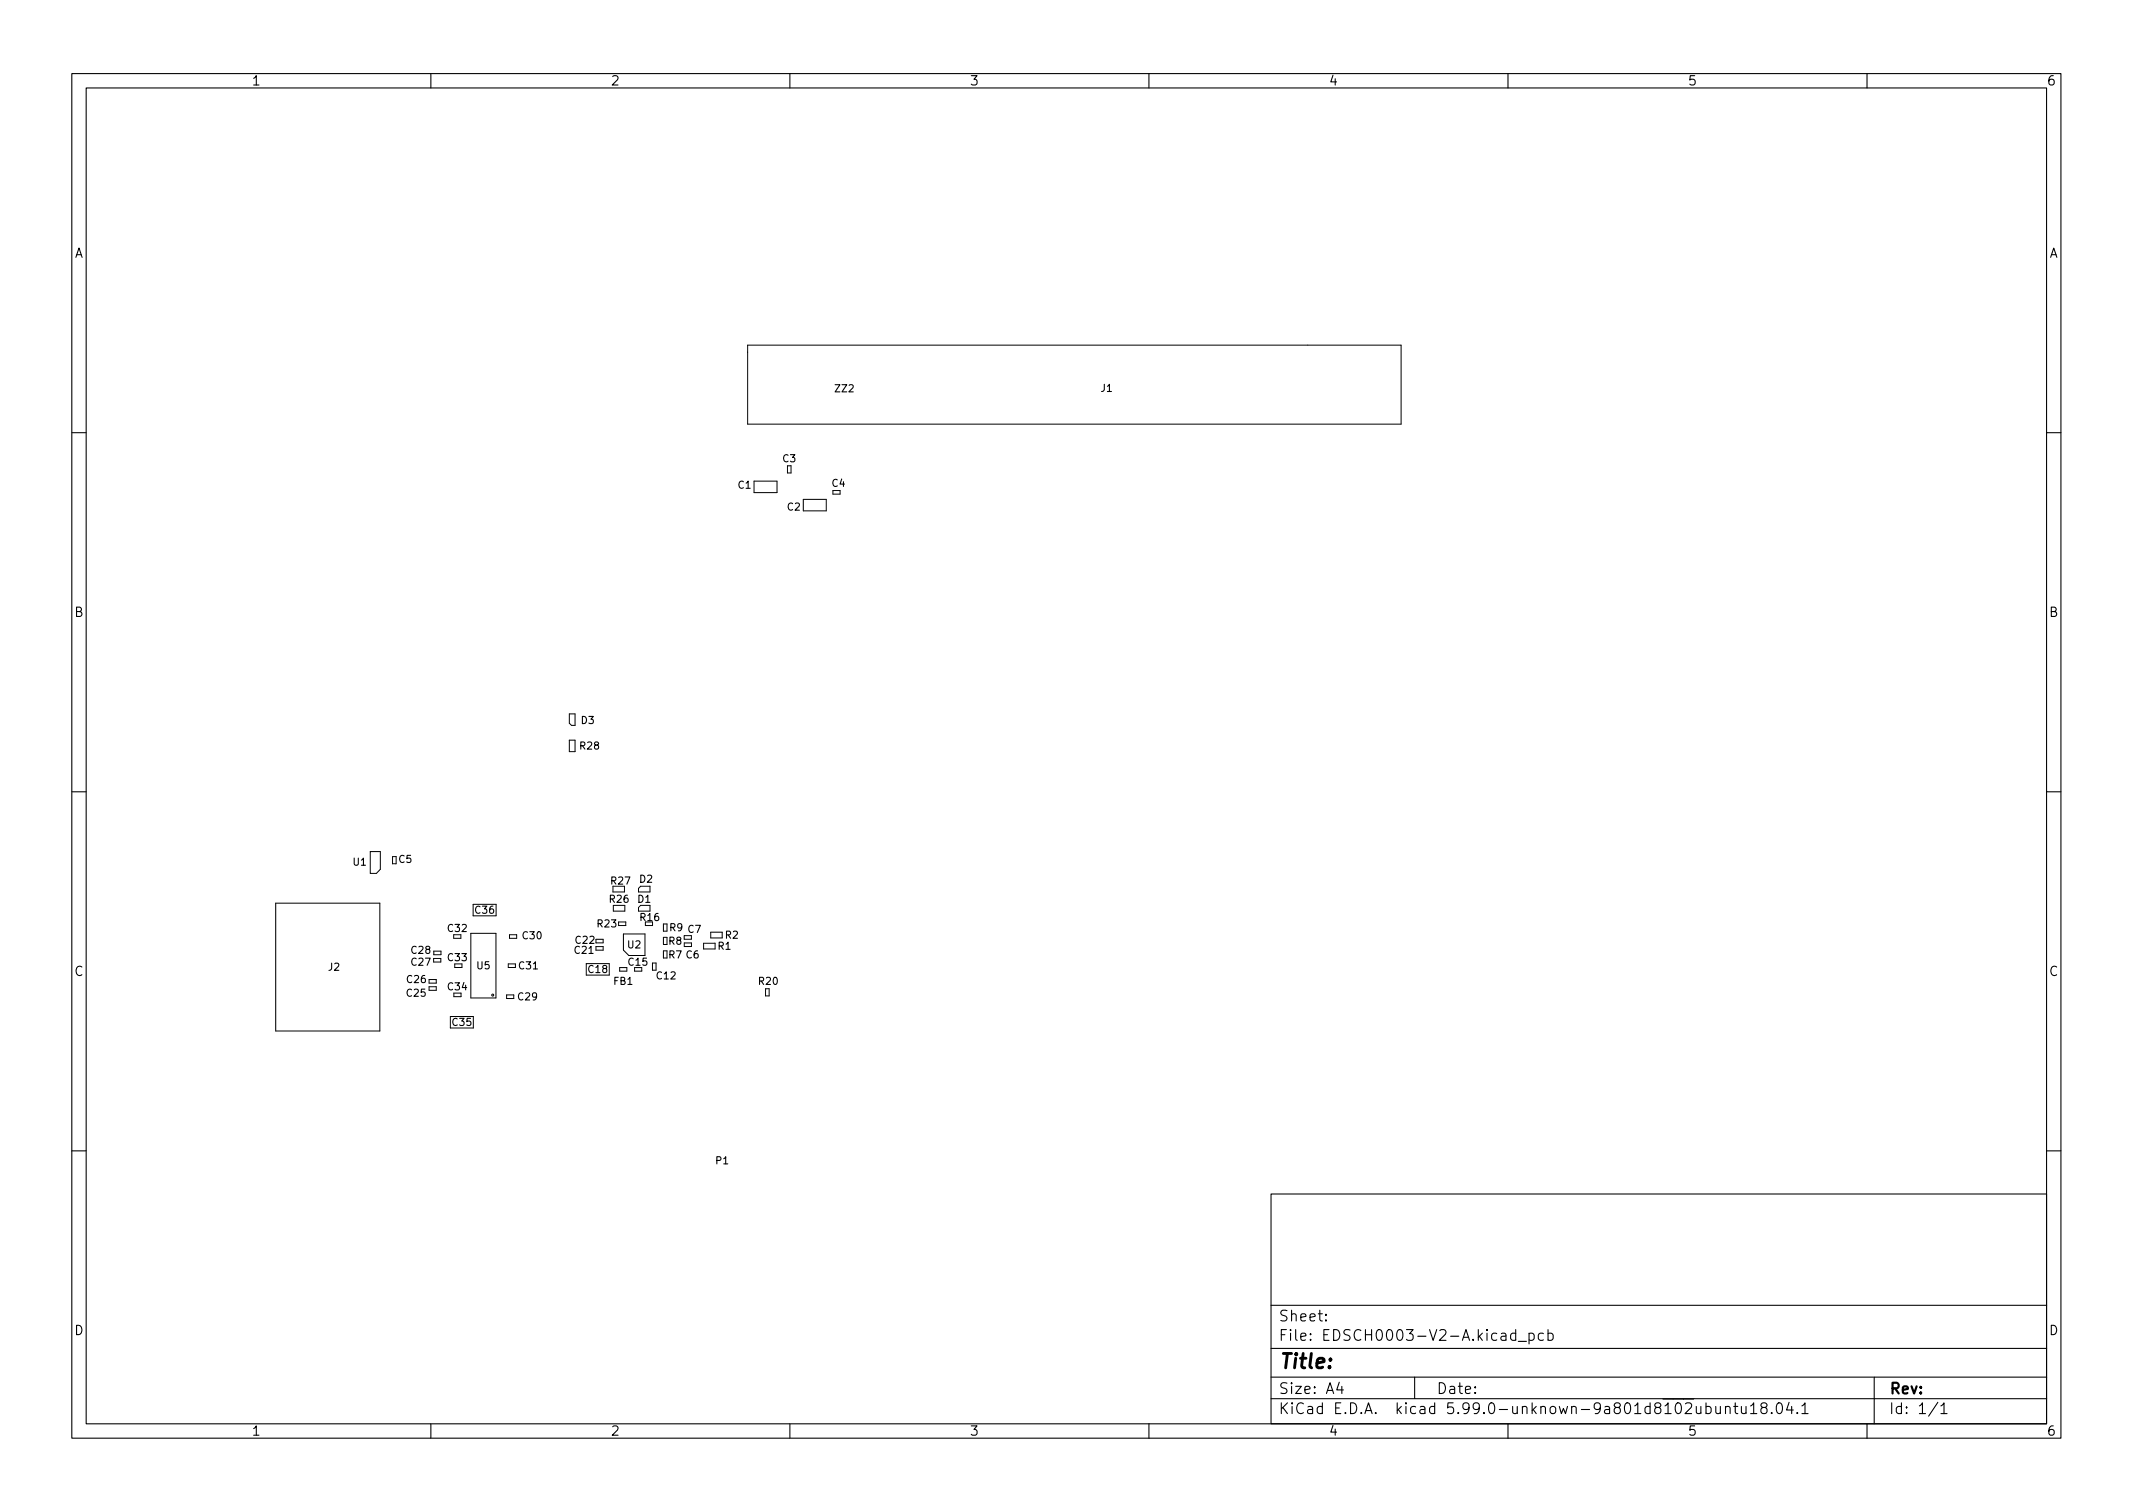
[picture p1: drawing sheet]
<svg xmlns="http://www.w3.org/2000/svg" width="297mm" height="210mm" viewBox="0 0 297 210" stroke-linecap="round" stroke-linejoin="round" font-family="sans-serif">
<defs><g id="words">
<text font-size="2.8" x="178" y="190.6">Title:</text>
<g font-size="2.1">
<text x="178" y="184">Sheet:</text>
<text x="178" y="186.7">File: EDSCH0003-V2-A.kicad_pcb</text>
<text x="178" y="196.9">KiCad E.D.A. kicad 5.99.0-unknown-9a801d8102ubuntu18.04.1</text>
<text x="178" y="194.1">Size: A4</text>
<text x="200" y="194.1">Date:</text>
<text x="263" y="194.1">Rev:</text>
<text x="263" y="196.9">Id: 1/1</text>
</g>
<g font-size="1.8">
<text x="35" y="11.9">1</text>
<text x="85" y="11.9">2</text>
<text x="135" y="11.9">3</text>
<text x="185" y="11.9">4</text>
<text x="235" y="11.9">5</text>
<text x="285" y="11.9">6</text>
<text x="10.3" y="35.9">A</text>
<text x="285.3" y="35.9">A</text>
<text x="10.3" y="85.9">B</text>
<text x="285.3" y="85.9">B</text>
<text x="10.3" y="135.9">C</text>
<text x="285.3" y="135.9">C</text>
<text x="10.3" y="185.9">D</text>
<text x="285.3" y="185.9">D</text>
<text x="35" y="199.9">1</text>
<text x="85" y="199.9">2</text>
<text x="135" y="199.9">3</text>
<text x="185" y="199.9">4</text>
<text x="235" y="199.9">5</text>
<text x="285" y="199.9">6</text>
</g>
<g font-size="1.4">
<text x="116.3" y="54.6">ZZ2</text>
<text x="153.3" y="54.6">J1</text>
<text x="109" y="64.4">C3</text>
<text x="102.8" y="68">C1</text>
<text x="109.7" y="71.1">C2</text>
<text x="115.9" y="67.8">C4</text>
<text x="81" y="100.8">D3</text>
<text x="80.8" y="104.4">R28</text>
<text x="49.2" y="120.5">U1</text>
<text x="55.5" y="120.1">C5</text>
<text x="84.9" y="125.7">R26</text>
<text x="85.1" y="123.2">R27</text>
<text x="88.8" y="125.7">D1</text>
<text x="89.1" y="122.9">D2</text>
<text x="62.4" y="129.8">C32</text>
<text x="66.2" y="127.2">C36</text>
<text x="72.8" y="130.8">C30</text>
<text x="80.2" y="131.4">C22</text>
<text x="83.2" y="129.1">R23</text>
<text x="89.2" y="128.2">R16</text>
<text x="93.1" y="131.5">R8</text>
<text x="93.3" y="129.7">R9 C7</text>
<text x="101" y="130.7">R2</text>
<text x="45.7" y="135.2">J2</text>
<text x="56.7" y="136.9">C26</text>
<text x="57.3" y="132.8">C28</text>
<text x="57.3" y="134.5">C27</text>
<text x="62.4" y="137.9">C34</text>
<text x="62.4" y="133.8">C33</text>
<text x="66.4" y="135">U5</text>
<text x="72.3" y="135">C31</text>
<text x="80.1" y="132.8">C21</text>
<text x="82" y="135.5">C18</text>
<text x="85.5" y="137.1">FB1</text>
<text x="87.4" y="132">U2</text>
<text x="87.5" y="134.5">C15</text>
<text x="91.5" y="136.4">C12</text>
<text x="93.1" y="133.4">R7 C6</text>
<text x="100" y="132.2">R1</text>
<text x="105.7" y="137.1">R20</text>
<text x="56.7" y="138.8">C25</text>
<text x="63" y="142.8">C35</text>
<text x="72.2" y="139.3">C29</text>
<text x="99.7" y="162.1">P1</text>
</g>
</g></defs>
<g fill="none" stroke="#000" stroke-width=".15">
<path d="M10 10.2h277v190.1h-277zM12 12.2h273v186.1h-273zM60 10.2v2M110 10.2v2M160 10.2v2M210 10.2v2M260 10.2v2M10 60.2h2M285 60.2h2M10 110.2h2M285 110.2h2M10 160.2h2"/>
<path d="M177 166.3h108v32h-108zM285 160.2h2M60 198.3v2M110 198.3v2M160 198.3v2M177 194.8h108M177 191.8h108M177 187.8h108M177 181.8h108M184.6 183.8l.1 .1h-.1v-.1v.1M184.6 183l.1 .1h-.1v-.1v.1M186.5 192.5l-.4 1h1"/>
<path d="M186.9 193v1M197 191.8v3M210 198.3v2M211.1 185.7l-.5-.1-.2 .3v.4l.1 .3h.1h.5M211.1 185.1v1.5M211.4 186.8h1.2M212.9 185.7l.5-.1 .2 .3v.4l-.1 .3h-.1h-.5M212.9 185.6v1.5M214.9 185.7l-.4-.1-.3 .3v.4l.2 .3h.1h.4M215.6 185.7l.4-.1 .3 .3v.4l-.2 .3h-.1h-.4M215.6 185.1v1.5M237.6 195.9l.4-.1 .3 .3v.4l-.2 .3h-.1h-.4"/>
<path d="M238.9 195.8l.1 1a.41 .41 0 0 0 .6-.1M239.6 195.8v1M240.3 196a.37 .37 0 0 1 .6 0v.8M240.3 195.8v1M241.4 195.8h.6M241.6 195.3v1.3l.1 .2h.3M242.5 195.8l.1 1a.41 .41 0 0 0 .5-.1M243.1 195.8v1M243.8 195.8l.4-.5v1.5M243.8 196.8h.8M245.5 196l-.3-.3 .1-.2 .2-.2 .4 .1a.31 .31 0 0 1 .2 .3 .31 .31 0 0 1-.3 .3h-.3l-.3 .3v.2l.3 .3h.3l.3-.3-.1-.4-.2-.1M246.7 196.7l.1 .1h-.1h-.1l.1-.1v.1"/>
<path d="M247.6 195.4a.36 .36 0 0 1 .5 .2 .77 .77 0 0 1-.4 1.2 1 1 0 0 1-.1-1.4zM249.1 195.3l-.3 1h.9M249.5 195.8v1M250.3 196.7l.1 .1h-.1h-.1l.1-.1v.1M250.9 195.8l.5-.5v1.5M250.9 196.8h.9M260 198.3v2M261 191.8v6.5M269.9 195.3l-1.3 1.9M270.3 195.8l.4-.5v1.5M270.3 196.8h.8"/>
</g>
<g fill="none" stroke="#000" stroke-width=".14">
<path d="M104.1 48.1h91v11h-91zM105 67h3.2v1.6h-3.2zM109.7 64.9v1h.5v-1M111.9 69.5h3.2v1.6h-3.2zM116 68.3h1v.5h-1zM79.3 99.4h.8v1.6h-.5l-.3-.3zM51.6 118.6h1.4v2.4l-.6 .6h-.8zM55.2 119.3h-.5v1h.5M79.3 103.1h.8v1.6h-.8zM38.4 125.8h14.5v17.8h-14.5zM59.8 136.4h1v.5h-1zM59.8 137.4h1v.5h-1z"/>
<path d="M60.4 133.5h1v.5h-1zM60.4 132.4h1v.5h-1zM63.2 130.2v.5h1v-.5M63.2 138.3v.5h1v-.5M63.3 134.2v.5h1v-.5M65.6 130h3.5v9h-3.5zM65.9 125.9h3.2M65.9 127.5h3.2M70.5 138.5h1v.5h-1zM70.8 134.2h1v.5h-1zM71 130.2h1v.5h-1zM81.6 135.8h3.2"/>
<path d="M81.6 134.2h3.2M83 130.8h1v.5h-1M83 131.8h1v.5h-1zM85.4 123.4v.8h1.6v-.8M85.4 126.1v.8h1.6v-.8M86.1 128.4h1v.5h-1M86.3 134.7h1v.5h-1zM86.8 130h3v3h-2.2l-.8-.7zM88.4 134.7v.5h1v-.5M88.9 123.7l.3-.3h1.3v.8h-1.6zM89.2 126.1l-.3 .3v.5M89.9 128.4v.5h1v-.5"/>
<path d="M90.5 126.1v.8M90.9 134.1h.5v1h-.5zM92.4 128.7h.5v1h-.5zM92.9 130.5h-.5v1h.5M92.9 132.4h-.5v1h.5M95.3 131.3h1v.5h-1M96.3 130.3v.5h-1M98 131.3h1.6v.8h-1.6zM99 129.8h1.6v.8h-1.6zM106.6 137.7h.5v1h-.5zM62.7 143.1h3.2M62.7 141.5h3.2"/>
<circle cx="68.6" cy="138.6" r=".14"/>
</g>
<use href="#words"/>
</svg>
